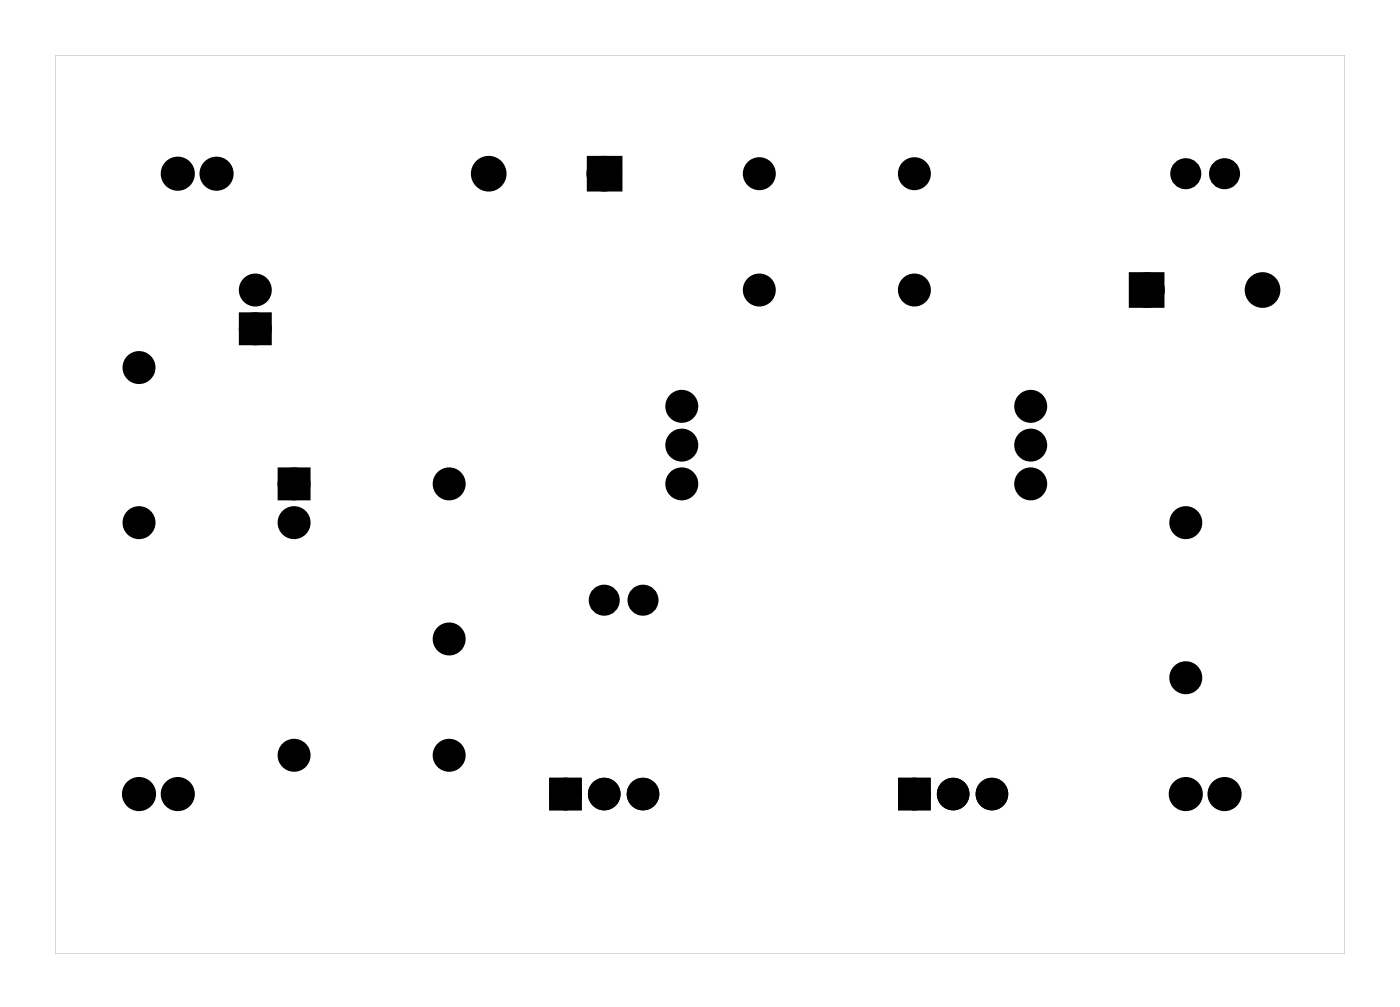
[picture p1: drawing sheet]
<svg xmlns="http://www.w3.org/2000/svg" width="92mm" height="66mm" viewBox="0 0 92 66" stroke-linecap="round" stroke-linejoin="round" font-family="sans-serif">
<g fill="#000">
<path d="M38.8 10.6h1.6v1.6h-1.6zM74.3 18.2h1.6v1.6h-1.6zM16 20.8h1.4v1.4h-1.4zM18.6 31h1.4v1.4h-1.4z"/>
<path d="M3.6 3.6h84.5v58.9h-84.5zM3.6 3.6v58.9h84.5v-58.9z"/>
<path d="M36.1 51.1h1.9v1.9h-1.9zM36.5 52a.55 .55 0 0 0 1.1 0 .55 .55 0 0 0-1.1 0z"/>
<path d="M36.1 51.1h1.9v1.9h-1.9zM36.5 52a.55 .55 0 0 0 1.1 0 .55 .55 0 0 0-1.1 0z"/>
<path d="M59 51.1h1.8v1.9h-1.8zM59.4 52a.51 .51 0 0 0 1 0 .51 .51 0 0 0-1 0z"/>
<path d="M59 51.1h1.8v1.9h-1.8zM59.4 52a.51 .51 0 0 0 1 0 .51 .51 0 0 0-1 0z"/>
</g>
<g fill="#000">
<circle cx="11.6" cy="11.4" r=".74"/>
<circle cx="14.2" cy="11.4" r=".74"/>
<circle cx="16.7" cy="19" r=".7"/>
<circle cx="32" cy="11.4" r=".79"/>
<circle cx="39.6" cy="11.4" r=".79"/>
<circle cx="49.7" cy="11.4" r=".7"/>
<circle cx="49.7" cy="19" r=".7"/>
<circle cx="59.9" cy="11.4" r=".7"/>
<circle cx="59.9" cy="19" r=".7"/>
<circle cx="75.1" cy="19" r=".79"/>
<circle cx="77.7" cy="11.4" r=".64"/>
<circle cx="80.2" cy="11.4" r=".64"/>
<circle cx="82.7" cy="19" r=".79"/>
<circle cx="9.1" cy="24.1" r=".7"/>
<circle cx="9.1" cy="34.2" r=".7"/>
<circle cx="16.7" cy="21.5" r=".7"/>
<circle cx="19.3" cy="34.2" r=".7"/>
<circle cx="19.3" cy="31.7" r=".7"/>
<circle cx="29.4" cy="31.7" r=".7"/>
<circle cx="39.6" cy="39.3" r=".64"/>
<circle cx="42.1" cy="39.3" r=".64"/>
<circle cx="44.7" cy="26.6" r=".7"/>
<circle cx="44.7" cy="31.7" r=".7"/>
<circle cx="44.7" cy="29.2" r=".7"/>
<circle cx="67.5" cy="31.7" r=".7"/>
<circle cx="67.5" cy="26.6" r=".7"/>
<circle cx="67.5" cy="29.2" r=".7"/>
<circle cx="77.7" cy="34.2" r=".7"/>
<circle cx="9.1" cy="52" r=".74"/>
<circle cx="11.6" cy="52" r=".74"/>
<circle cx="19.3" cy="49.5" r=".7"/>
<circle cx="29.4" cy="49.5" r=".7"/>
<circle cx="29.4" cy="41.9" r=".7"/>
<circle cx="37" cy="52" r=".72"/>
<circle cx="39.6" cy="52" r=".72"/>
<circle cx="42.1" cy="52" r=".72"/>
<circle cx="59.9" cy="52" r=".72"/>
<circle cx="62.4" cy="52" r=".72"/>
<circle cx="65" cy="52" r=".72"/>
<circle cx="77.7" cy="52" r=".74"/>
<circle cx="77.7" cy="44.4" r=".7"/>
<circle cx="80.2" cy="52" r=".74"/>
</g>
<g fill="none" stroke="#000" stroke-width=".76" stroke-linecap="butt">
<path d="M38.8 10.6h1.6v1.6h-1.6zM74.3 18.2h1.6v1.6h-1.6zM16 20.8h1.4v1.4h-1.4zM18.6 31h1.4v1.4h-1.4z"/>
<circle cx="11.6" cy="11.4" r=".74"/>
<circle cx="14.2" cy="11.4" r=".74"/>
<circle cx="16.7" cy="19" r=".7"/>
<circle cx="32" cy="11.4" r=".79"/>
<circle cx="39.6" cy="11.4" r=".79"/>
<circle cx="49.7" cy="11.4" r=".7"/>
<circle cx="49.7" cy="19" r=".7"/>
<circle cx="59.9" cy="11.4" r=".7"/>
<circle cx="59.9" cy="19" r=".7"/>
<circle cx="75.1" cy="19" r=".79"/>
<circle cx="77.7" cy="11.4" r=".64"/>
<circle cx="80.2" cy="11.4" r=".64"/>
<circle cx="82.7" cy="19" r=".79"/>
<circle cx="9.1" cy="24.1" r=".7"/>
<circle cx="9.1" cy="34.2" r=".7"/>
<circle cx="16.7" cy="21.5" r=".7"/>
<circle cx="19.3" cy="31.7" r=".7"/>
<circle cx="19.3" cy="34.2" r=".7"/>
<circle cx="29.4" cy="31.7" r=".7"/>
<circle cx="39.6" cy="39.3" r=".64"/>
<circle cx="42.1" cy="39.3" r=".64"/>
<circle cx="44.7" cy="29.2" r=".7"/>
<circle cx="44.7" cy="26.6" r=".7"/>
<circle cx="44.7" cy="31.7" r=".7"/>
<circle cx="67.5" cy="26.6" r=".7"/>
<circle cx="67.5" cy="29.2" r=".7"/>
<circle cx="67.5" cy="31.7" r=".7"/>
<circle cx="77.7" cy="34.2" r=".7"/>
<circle cx="9.1" cy="52" r=".74"/>
<circle cx="11.6" cy="52" r=".74"/>
<circle cx="19.3" cy="49.5" r=".7"/>
<circle cx="29.4" cy="49.5" r=".7"/>
<circle cx="29.4" cy="41.9" r=".7"/>
<circle cx="77.7" cy="52" r=".74"/>
<circle cx="77.7" cy="44.4" r=".7"/>
<circle cx="80.2" cy="52" r=".74"/>
</g>
<g fill="none" stroke="#000" stroke-width=".69" stroke-linecap="butt">
<circle cx="37" cy="52" r=".72"/>
<circle cx="39.6" cy="52" r=".72"/>
<circle cx="42.1" cy="52" r=".72"/>
<circle cx="59.9" cy="52" r=".72"/>
<circle cx="62.4" cy="52" r=".72"/>
<circle cx="65" cy="52" r=".72"/>
</g>
<g fill="none" stroke="#000" stroke-width=".25">
<path d="M36.1 51.1h1.9v1.9h-1.9zM59 51.1h1.8v1.9h-1.8z"/>
<circle cx="37" cy="52" r=".51"/>
<circle cx="59.9" cy="52" r=".51"/>
</g>
</svg>
